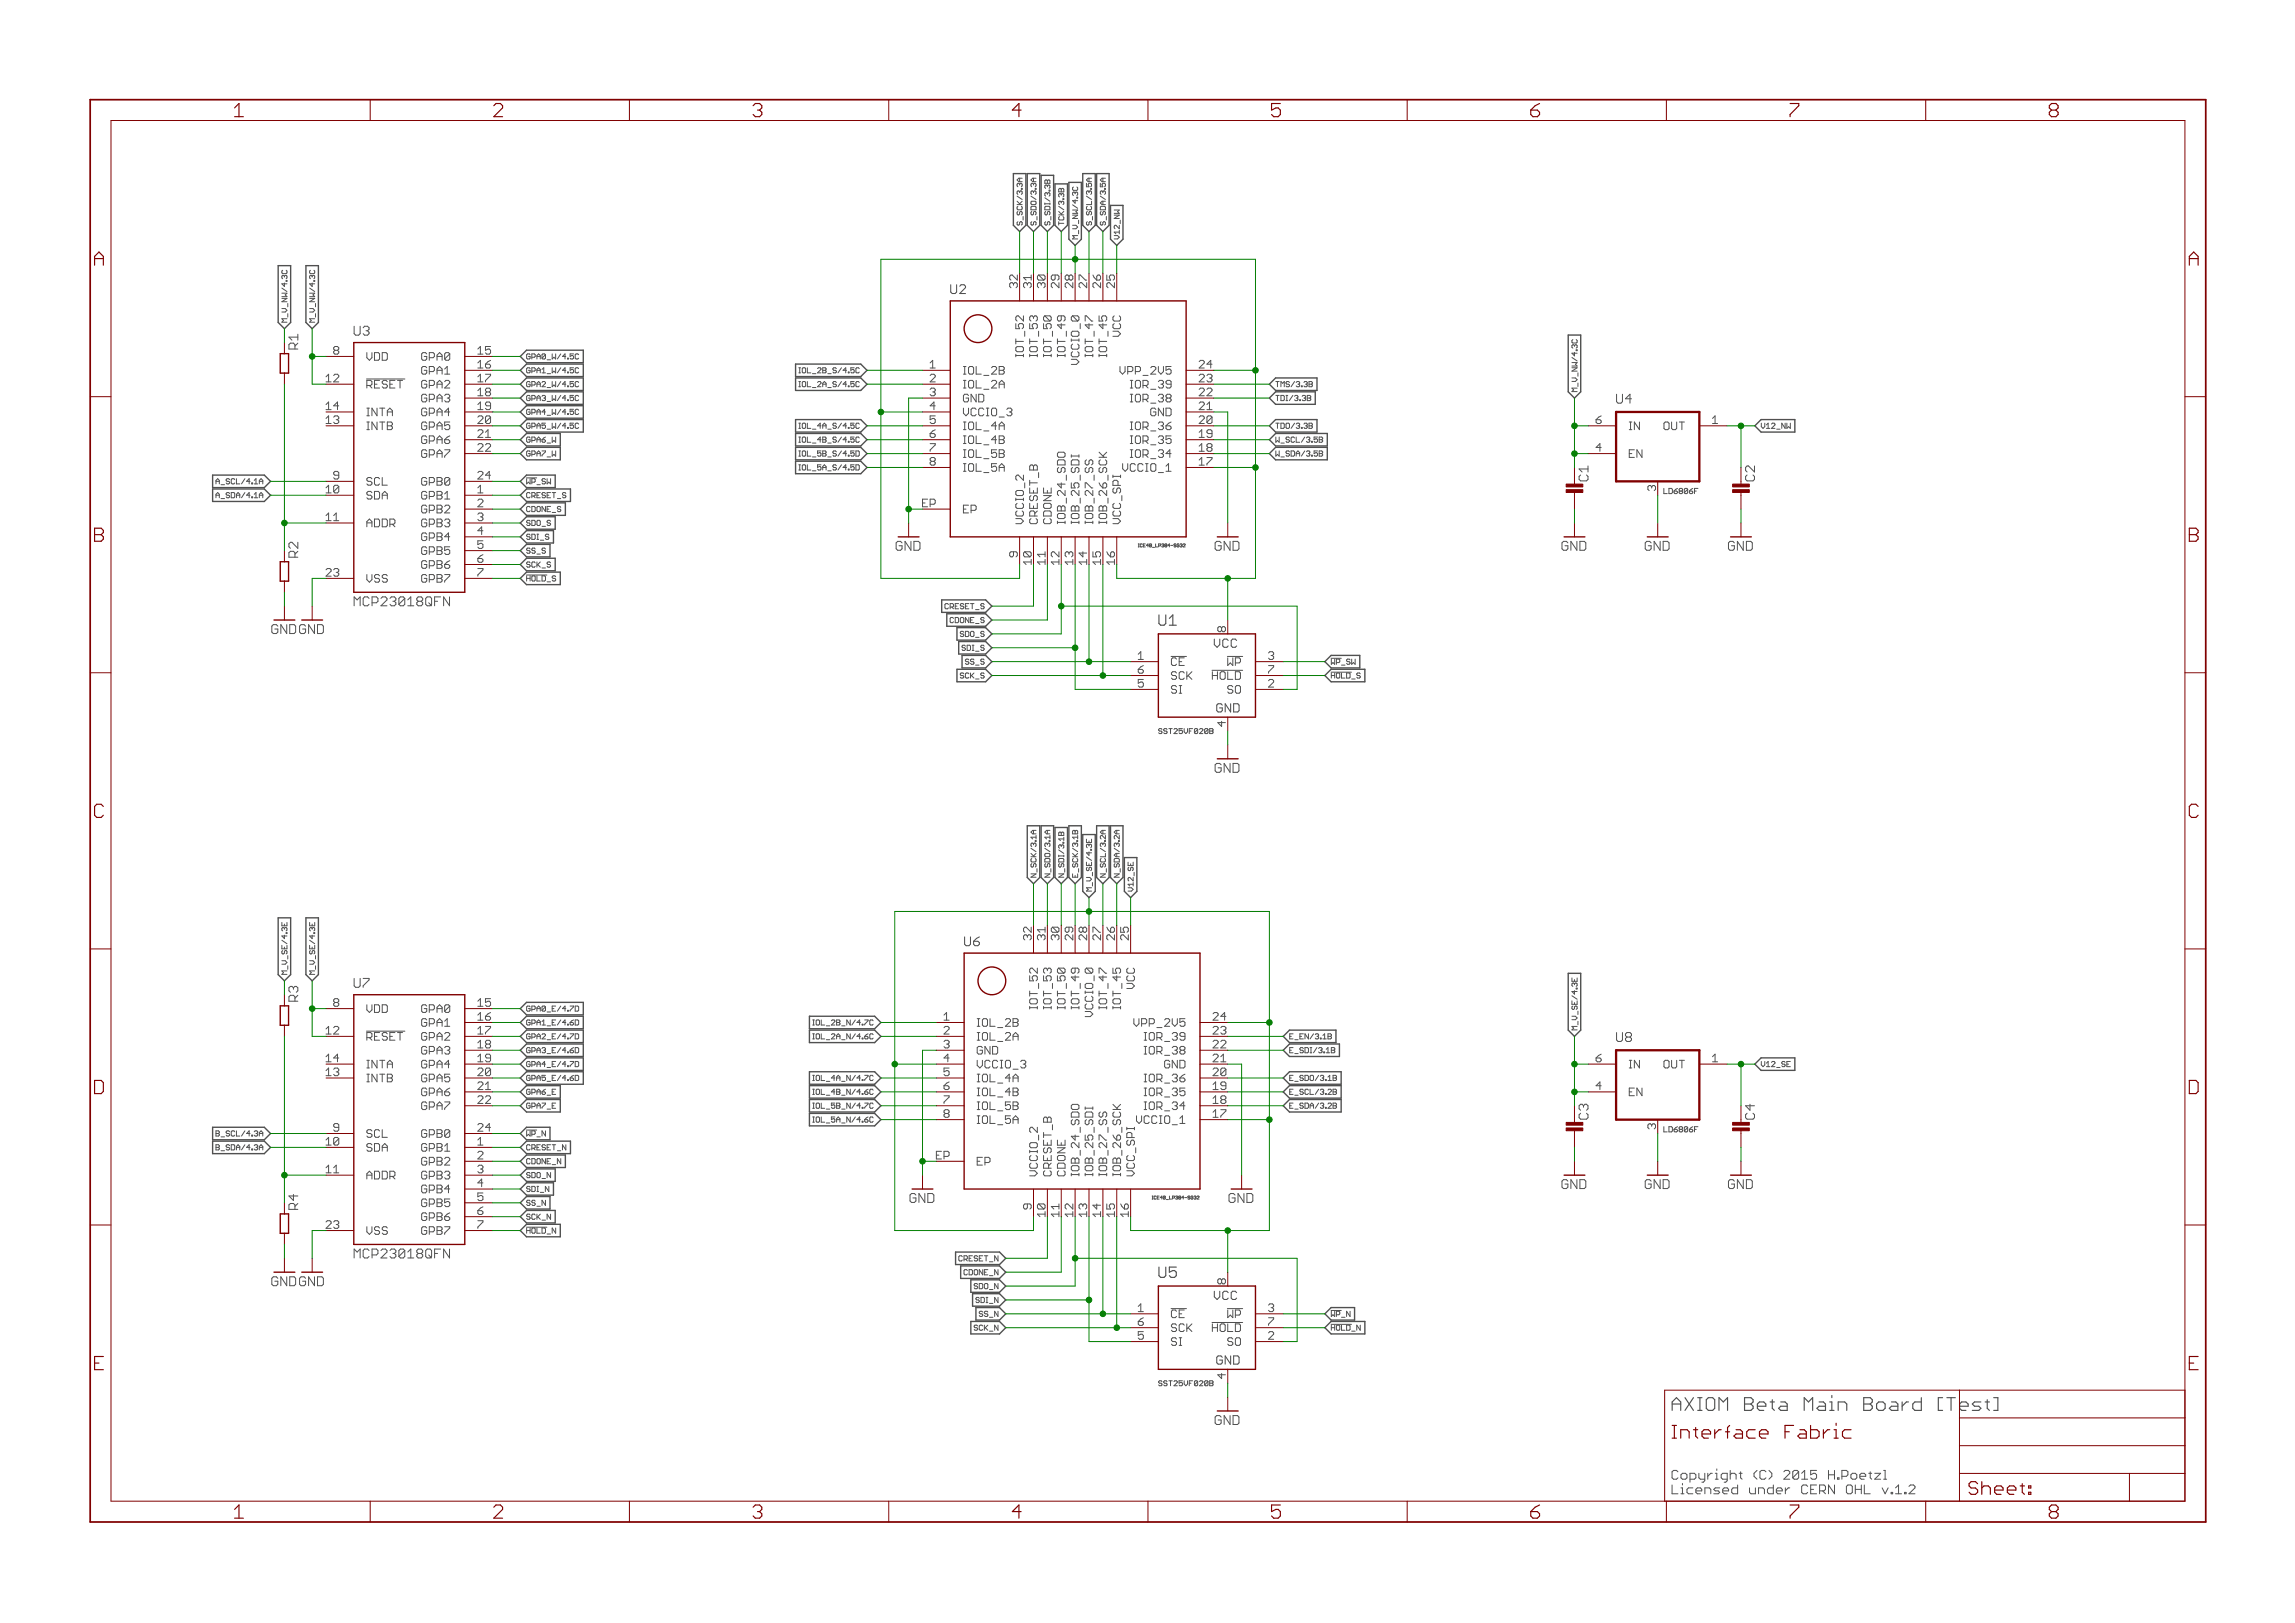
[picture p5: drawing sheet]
<svg xmlns="http://www.w3.org/2000/svg" width="420mm" height="297mm" viewBox="0 0 420 297" stroke-linecap="round" stroke-linejoin="round" font-family="sans-serif">
<defs><g id="words">
<g font-size="3.7" fill="#800000">
<text x="42.9" y="21.4">1</text>
<text x="90.3" y="21.4">2</text>
<text x="137.8" y="21.4">3</text>
<text x="185.3" y="21.4">4</text>
<text x="232.7" y="21.4">5</text>
<text x="280.2" y="21.4">6</text>
<text x="327.6" y="21.4">7</text>
<text x="375.1" y="21.4">8</text>
<text x="17.2" y="48.6">A</text>
<text x="400.7" y="48.6">A</text>
<text x="17.2" y="99.2">B</text>
<text x="400.7" y="99.2">B</text>
<text x="17.1" y="149.7">C</text>
<text x="400.6" y="149.7">C</text>
<text x="17" y="200.2">D</text>
<text x="400.5" y="200.2">D</text>
<text x="17.3" y="250.8">E</text>
<text x="400.7" y="250.8">E</text>
<text x="42.9" y="277.9">1</text>
<text x="90.3" y="277.9">2</text>
<text x="137.8" y="277.9">3</text>
<text x="185.3" y="277.9">4</text>
<text x="232.7" y="277.9">5</text>
<text x="280.2" y="277.9">6</text>
<text x="327.6" y="277.9">7</text>
<text x="375.1" y="277.9">8</text>
</g>
<text font-size="3.6" fill="#505050" x="306" y="258.2">AXIOM Beta Main Board [Test</text>
<g font-size="3.6" fill="#800000">
<text x="306" y="263.3">Interface Fabric</text>
<text x="358.9" y="258.2">]</text>
<text x="360.4" y="273.6">Sheet:</text>
</g>
<g font-size="2.9" fill="#505050">
<text x="212.1" y="114.5">U1</text>
<text x="212.1" y="233.9">U5</text>
</g>
<g font-size="2.5" fill="#505050">
<text x="174" y="53.8">U2</text>
<text x="64.8" y="61.4">U3</text>
<text x="295.9" y="73.9">U4</text>
<text x="54.6" y="102.1" transform="rotate(-90 54.6 102.1)">R2</text>
<text x="64.8" y="110.9">MCP23018QFN</text>
<text x="176.5" y="173.2">U6</text>
<text x="64.8" y="180.8">U7</text>
<text x="295.9" y="190.7">U8</text>
<text x="54.6" y="221.4" transform="rotate(-90 54.6 221.4)">R4</text>
<text x="64.8" y="230.3">MCP23018QFN</text>
<text x="306" y="270.8">Copyright (C) 2015 H.Poetzl</text>
<text x="306" y="273.5">Licensed under CERN OHL v.1.2</text>
</g>
<g font-size="2.5" fill="#008000">
<text x="54.6" y="64" transform="rotate(-90 54.6 64)">R1</text>
<text x="54.6" y="183.3" transform="rotate(-90 54.6 183.3)">R3</text>
</g>
<g font-size="2.5" fill="#800000">
<text x="290.8" y="88.1" transform="rotate(-90 290.8 88.1)">C1</text>
<text x="321.3" y="88.1" transform="rotate(-90 321.3 88.1)">C2</text>
<text x="163.2" y="100.8">GND</text>
<text x="221.6" y="100.8">GND</text>
<text x="285.1" y="100.8">GND</text>
<text x="300.3" y="100.8">GND</text>
<text x="315.6" y="100.8">GND</text>
<text x="48.9" y="116">GNDGND</text>
<text x="221.6" y="141.4">GND</text>
<text x="290.8" y="204.9" transform="rotate(-90 290.8 204.9)">C3</text>
<text x="321.3" y="204.9" transform="rotate(-90 321.3 204.9)">C4</text>
<text x="165.7" y="220.1">GND</text>
<text x="224.1" y="220.1">GND</text>
<text x="285.1" y="217.6">GND</text>
<text x="300.3" y="217.6">GND</text>
<text x="315.6" y="217.6">GND</text>
<text x="48.9" y="235.4">GNDGND</text>
<text x="221.6" y="260.8">GND</text>
</g>
<g font-size="2.3" fill="#505050">
<text x="222.2" y="118.6">VCC</text>
<text x="221.9" y="130.4">GND</text>
<text x="222.2" y="237.9">VCC</text>
<text x="221.9" y="249.8">GND</text>
</g>
<g font-size="2.1" fill="#505050">
<text x="186.3" y="52.7" transform="rotate(-90 186.3 52.7)">32</text>
<text x="188.9" y="52.7" transform="rotate(-90 188.9 52.7)">31</text>
<text x="191.4" y="52.7" transform="rotate(-90 191.4 52.7)">30</text>
<text x="193.9" y="52.7" transform="rotate(-90 193.9 52.7)">29</text>
<text x="196.5" y="52.7" transform="rotate(-90 196.5 52.7)">28</text>
<text x="199" y="52.7" transform="rotate(-90 199 52.7)">27</text>
<text x="201.6" y="52.7" transform="rotate(-90 201.6 52.7)">26</text>
<text x="204.1" y="52.7" transform="rotate(-90 204.1 52.7)">25</text>
<text x="61.1" y="64.9">8</text>
<text x="67.1" y="66">VDD</text>
<text x="77" y="66">GPA0</text>
<text x="87.4" y="64.9">15</text>
<text x="187.4" y="64.8" transform="rotate(-90 187.4 64.8)">IOT_52</text>
<text x="190" y="64.8" transform="rotate(-90 190 64.8)">IOT_53</text>
<text x="192.5" y="64.8" transform="rotate(-90 192.5 64.8)">IOT_50</text>
<text x="195.1" y="64.8" transform="rotate(-90 195.1 64.8)">IOT_49</text>
<text x="200.1" y="64.8" transform="rotate(-90 200.1 64.8)">IOT_47</text>
<text x="202.7" y="64.8" transform="rotate(-90 202.7 64.8)">IOT_45</text>
<text x="205.2" y="61.9" transform="rotate(-90 205.2 61.9)">VCC</text>
<text x="59.7" y="70">12</text>
<text x="67.1" y="71.1">RESET</text>
<text x="77" y="68.5">GPA1</text>
<text x="77" y="71.1">GPA2</text>
<text x="87.4" y="67.4">16</text>
<text x="87.4" y="70">17</text>
<text x="170.3" y="67.4">1</text>
<text x="170.3" y="70">2</text>
<text x="176.3" y="68.5">IOL_2B</text>
<text x="176.3" y="71.1">IOL_2A</text>
<text x="197.6" y="66.6" transform="rotate(-90 197.6 66.6)">VCCIO_0</text>
<text x="205.5" y="68.5">VPP_2V5</text>
<text x="207.2" y="71.1">IOR_39</text>
<text x="219.5" y="70">23</text>
<text x="219.5" y="67.4">24</text>
<text x="59.7" y="75">14</text>
<text x="59.7" y="77.6">13</text>
<text x="67.1" y="76.2">INTA</text>
<text x="77" y="73.6">GPA3</text>
<text x="77" y="76.2">GPA4</text>
<text x="87.4" y="72.5">18</text>
<text x="87.4" y="75">19</text>
<text x="87.4" y="77.6">20</text>
<text x="170.3" y="72.5">3</text>
<text x="170.3" y="75">4</text>
<text x="170.3" y="77.6">5</text>
<text x="176.3" y="73.6">GND</text>
<text x="176.3" y="76.2">VCCIO_3</text>
<text x="207.2" y="73.6">IOR_38</text>
<text x="209.9" y="76.2">GND</text>
<text x="219.5" y="77.6">20</text>
<text x="219.5" y="75">21</text>
<text x="219.5" y="72.5">22</text>
<text x="292.2" y="77.6">6</text>
<text x="313.5" y="77.6">1</text>
<text x="67.1" y="78.7">INTB</text>
<text x="77" y="78.7">GPA5</text>
<text x="77" y="81.2">GPA6</text>
<text x="77" y="83.8">GPA7</text>
<text x="87.4" y="80.1">21</text>
<text x="87.4" y="82.7">22</text>
<text x="170.3" y="80.1">6</text>
<text x="170.3" y="82.7">7</text>
<text x="176.3" y="78.7">IOL_4A</text>
<text x="176.3" y="81.2">IOL_4B</text>
<text x="176.3" y="83.8">IOL_5B</text>
<text x="207.2" y="83.8">IOR_34</text>
<text x="207.2" y="81.2">IOR_35</text>
<text x="207.2" y="78.7">IOR_36</text>
<text x="219.5" y="82.7">18</text>
<text x="219.5" y="80.1">19</text>
<text x="292.2" y="82.7">4</text>
<text x="298.2" y="78.7">IN</text>
<text x="298.2" y="83.8">EN</text>
<text x="304.2" y="78.7">OUT</text>
<text x="61.1" y="87.7">9</text>
<text x="67.1" y="88.8">SCL</text>
<text x="77" y="88.8">GPB0</text>
<text x="87.4" y="87.7">24</text>
<text x="170.3" y="85.2">8</text>
<text x="176.3" y="86.3">IOL_5A</text>
<text x="205.6" y="86.3">VCCIO_1</text>
<text x="219.5" y="85.2">17</text>
<text x="303.1" y="89.8" transform="rotate(-90 303.1 89.8)">3</text>
<text x="59.7" y="90.3">10</text>
<text x="59.7" y="95.4">11</text>
<text x="67.1" y="91.4">SDA</text>
<text x="77" y="91.4">GPB1</text>
<text x="77" y="93.9">GPB2</text>
<text x="87.4" y="90.3">1</text>
<text x="87.4" y="92.8">2</text>
<text x="87.4" y="95.4">3</text>
<text x="169" y="92.8">EP</text>
<text x="176.3" y="93.9">EP</text>
<text x="187.4" y="95.9" transform="rotate(-90 187.4 95.9)">VCCIO_2</text>
<text x="190" y="95.9" transform="rotate(-90 190 95.9)">CRESET_B</text>
<text x="192.5" y="95.9" transform="rotate(-90 192.5 95.9)">CDONE</text>
<text x="195.1" y="95.9" transform="rotate(-90 195.1 95.9)">IOB_24_SDO</text>
<text x="197.6" y="95.9" transform="rotate(-90 197.6 95.9)">IOB_25_SDI</text>
<text x="200.1" y="95.9" transform="rotate(-90 200.1 95.9)">IOB_27_SS</text>
<text x="202.7" y="95.9" transform="rotate(-90 202.7 95.9)">IOB_26_SCK</text>
<text x="205.2" y="95.9" transform="rotate(-90 205.2 95.9)">VCC_SPI</text>
<text x="67.1" y="96.5">ADDR</text>
<text x="77" y="96.5">GPB3</text>
<text x="77" y="99">GPB4</text>
<text x="77" y="101.5">GPB5</text>
<text x="87.4" y="97.9">4</text>
<text x="87.4" y="100.4">5</text>
<text x="186.3" y="101.9" transform="rotate(-90 186.3 101.9)">9</text>
<text x="59.7" y="105.5">23</text>
<text x="67.1" y="106.6">VSS</text>
<text x="77" y="104.1">GPB6</text>
<text x="77" y="106.6">GPB7</text>
<text x="87.4" y="103">6</text>
<text x="87.4" y="105.5">7</text>
<text x="188.9" y="103.3" transform="rotate(-90 188.9 103.3)">10</text>
<text x="191.4" y="103.3" transform="rotate(-90 191.4 103.3)">11</text>
<text x="193.9" y="103.3" transform="rotate(-90 193.9 103.3)">12</text>
<text x="196.5" y="103.3" transform="rotate(-90 196.5 103.3)">13</text>
<text x="199" y="103.3" transform="rotate(-90 199 103.3)">14</text>
<text x="201.6" y="103.3" transform="rotate(-90 201.6 103.3)">15</text>
<text x="204.1" y="103.3" transform="rotate(-90 204.1 103.3)">16</text>
<text x="224.4" y="115.7" transform="rotate(-90 224.4 115.7)">8</text>
<text x="208.4" y="125.8">5</text>
<text x="208.4" y="123.3">6</text>
<text x="208.4" y="120.7">1</text>
<text x="214.4" y="124.4">SCK</text>
<text x="214.4" y="121.9">CE</text>
<text x="221.4" y="124.4">HOLD</text>
<text x="224.1" y="121.9">WP</text>
<text x="232.2" y="125.8">2</text>
<text x="232.2" y="120.7">3</text>
<text x="232.2" y="123.3">7</text>
<text x="214.4" y="126.9">SI</text>
<text x="224.5" y="126.9">SO</text>
<text x="224.4" y="133" transform="rotate(-90 224.4 133)">4</text>
<text x="188.9" y="172.1" transform="rotate(-90 188.9 172.1)">32</text>
<text x="191.4" y="172.1" transform="rotate(-90 191.4 172.1)">31</text>
<text x="193.9" y="172.1" transform="rotate(-90 193.9 172.1)">30</text>
<text x="196.5" y="172.1" transform="rotate(-90 196.5 172.1)">29</text>
<text x="199" y="172.1" transform="rotate(-90 199 172.1)">28</text>
<text x="201.6" y="172.1" transform="rotate(-90 201.6 172.1)">27</text>
<text x="204.1" y="172.1" transform="rotate(-90 204.1 172.1)">26</text>
<text x="206.6" y="172.1" transform="rotate(-90 206.6 172.1)">25</text>
<text x="61.1" y="184.2">8</text>
<text x="67.1" y="185.4">VDD</text>
<text x="77" y="185.4">GPA0</text>
<text x="87.4" y="184.2">15</text>
<text x="190" y="184.2" transform="rotate(-90 190 184.2)">IOT_52</text>
<text x="192.5" y="184.2" transform="rotate(-90 192.5 184.2)">IOT_53</text>
<text x="195.1" y="184.2" transform="rotate(-90 195.1 184.2)">IOT_50</text>
<text x="197.6" y="184.2" transform="rotate(-90 197.6 184.2)">IOT_49</text>
<text x="200.1" y="186" transform="rotate(-90 200.1 186)">VCCIO_0</text>
<text x="202.7" y="184.2" transform="rotate(-90 202.7 184.2)">IOT_47</text>
<text x="205.2" y="184.2" transform="rotate(-90 205.2 184.2)">IOT_45</text>
<text x="207.7" y="181.2" transform="rotate(-90 207.7 181.2)">VCC</text>
<text x="59.7" y="189.3">12</text>
<text x="67.1" y="190.4">RESET</text>
<text x="77" y="187.9">GPA1</text>
<text x="77" y="190.4">GPA2</text>
<text x="87.4" y="186.8">16</text>
<text x="87.4" y="189.3">17</text>
<text x="87.4" y="191.9">18</text>
<text x="172.8" y="186.8">1</text>
<text x="172.8" y="189.3">2</text>
<text x="172.8" y="191.9">3</text>
<text x="178.8" y="187.9">IOL_2B</text>
<text x="178.8" y="190.4">IOL_2A</text>
<text x="208.1" y="187.9">VPP_2V5</text>
<text x="209.8" y="190.4">IOR_39</text>
<text x="222" y="191.9">22</text>
<text x="222" y="189.3">23</text>
<text x="222" y="186.8">24</text>
<text x="59.7" y="194.4">14</text>
<text x="59.7" y="196.9">13</text>
<text x="67.1" y="195.5">INTA</text>
<text x="77" y="193">GPA3</text>
<text x="77" y="195.5">GPA4</text>
<text x="87.4" y="194.4">19</text>
<text x="87.4" y="196.9">20</text>
<text x="172.8" y="194.4">4</text>
<text x="172.8" y="196.9">5</text>
<text x="178.8" y="193">GND</text>
<text x="178.8" y="195.5">VCCIO_3</text>
<text x="209.8" y="193">IOR_38</text>
<text x="212.4" y="195.5">GND</text>
<text x="222" y="196.9">20</text>
<text x="222" y="194.4">21</text>
<text x="292.2" y="194.4">6</text>
<text x="298.2" y="195.5">IN</text>
<text x="304.2" y="195.5">OUT</text>
<text x="313.5" y="194.4">1</text>
<text x="67.1" y="198">INTB</text>
<text x="77" y="198">GPA5</text>
<text x="77" y="200.6">GPA6</text>
<text x="77" y="203.1">GPA7</text>
<text x="87.4" y="199.5">21</text>
<text x="87.4" y="202">22</text>
<text x="172.8" y="199.5">6</text>
<text x="172.8" y="202">7</text>
<text x="178.8" y="198">IOL_4A</text>
<text x="178.8" y="200.6">IOL_4B</text>
<text x="178.8" y="203.1">IOL_5B</text>
<text x="209.8" y="203.1">IOR_34</text>
<text x="209.8" y="200.6">IOR_35</text>
<text x="209.8" y="198">IOR_36</text>
<text x="222" y="202">18</text>
<text x="222" y="199.5">19</text>
<text x="292.2" y="199.5">4</text>
<text x="298.2" y="200.6">EN</text>
<text x="59.7" y="209.6">10</text>
<text x="61.1" y="207.1">9</text>
<text x="67.1" y="208.2">SCL</text>
<text x="77" y="208.2">GPB0</text>
<text x="87.4" y="207.1">24</text>
<text x="87.4" y="209.6">1</text>
<text x="172.8" y="204.6">8</text>
<text x="178.8" y="205.7">IOL_5A</text>
<text x="208.1" y="205.7">VCCIO_1</text>
<text x="222" y="204.6">17</text>
<text x="303.1" y="206.6" transform="rotate(-90 303.1 206.6)">3</text>
<text x="59.7" y="214.7">11</text>
<text x="67.1" y="210.7">SDA</text>
<text x="67.1" y="215.8">ADDR</text>
<text x="77" y="210.7">GPB1</text>
<text x="77" y="213.3">GPB2</text>
<text x="77" y="215.8">GPB3</text>
<text x="87.4" y="212.2">2</text>
<text x="87.4" y="214.7">3</text>
<text x="171.5" y="212.2">EP</text>
<text x="178.8" y="213.3">EP</text>
<text x="190" y="215.3" transform="rotate(-90 190 215.3)">VCCIO_2</text>
<text x="192.5" y="215.3" transform="rotate(-90 192.5 215.3)">CRESET_B</text>
<text x="195.1" y="215.3" transform="rotate(-90 195.1 215.3)">CDONE</text>
<text x="197.6" y="215.3" transform="rotate(-90 197.6 215.3)">IOB_24_SDO</text>
<text x="200.1" y="215.3" transform="rotate(-90 200.1 215.3)">IOB_25_SDI</text>
<text x="202.7" y="215.3" transform="rotate(-90 202.7 215.3)">IOB_27_SS</text>
<text x="205.2" y="215.3" transform="rotate(-90 205.2 215.3)">IOB_26_SCK</text>
<text x="207.7" y="215.3" transform="rotate(-90 207.7 215.3)">VCC_SPI</text>
<text x="77" y="218.4">GPB4</text>
<text x="77" y="220.9">GPB5</text>
<text x="87.4" y="217.2">4</text>
<text x="87.4" y="219.8">5</text>
<text x="188.9" y="221.3" transform="rotate(-90 188.9 221.3)">9</text>
<text x="59.7" y="224.9">23</text>
<text x="67.1" y="226">VSS</text>
<text x="77" y="223.4">GPB6</text>
<text x="77" y="226">GPB7</text>
<text x="87.4" y="222.3">6</text>
<text x="87.4" y="224.9">7</text>
<text x="191.4" y="222.6" transform="rotate(-90 191.4 222.6)">10</text>
<text x="193.9" y="222.6" transform="rotate(-90 193.9 222.6)">11</text>
<text x="196.5" y="222.6" transform="rotate(-90 196.5 222.6)">12</text>
<text x="199" y="222.6" transform="rotate(-90 199 222.6)">13</text>
<text x="201.6" y="222.6" transform="rotate(-90 201.6 222.6)">14</text>
<text x="204.1" y="222.6" transform="rotate(-90 204.1 222.6)">15</text>
<text x="206.6" y="222.6" transform="rotate(-90 206.6 222.6)">16</text>
<text x="224.4" y="235" transform="rotate(-90 224.4 235)">8</text>
<text x="208.4" y="245.2">5</text>
<text x="208.4" y="242.6">6</text>
<text x="208.4" y="240.1">1</text>
<text x="214.4" y="243.8">SCK</text>
<text x="214.4" y="241.2">CE</text>
<text x="221.4" y="243.8">HOLD</text>
<text x="224.1" y="241.2">WP</text>
<text x="232.2" y="245.2">2</text>
<text x="232.2" y="240.1">3</text>
<text x="232.2" y="242.6">7</text>
<text x="214.4" y="246.3">SI</text>
<text x="224.5" y="246.3">SO</text>
<text x="224.4" y="252.3" transform="rotate(-90 224.4 252.3)">4</text>
</g>
<g font-size="1.4" fill="#505050">
<text x="187.2" y="41.2" transform="rotate(-90 187.2 41.2)">S_SCK/3.3A</text>
<text x="189.7" y="41.2" transform="rotate(-90 189.7 41.2)">S_SDO/3.3A</text>
<text x="192.3" y="41.2" transform="rotate(-90 192.3 41.2)">S_SDI/3.3B</text>
<text x="194.8" y="41.2" transform="rotate(-90 194.8 41.2)">TCK/3.3B</text>
<text x="199.9" y="41.2" transform="rotate(-90 199.9 41.2)">S_SCL/3.5A</text>
<text x="202.4" y="41.2" transform="rotate(-90 202.4 41.2)">S_SDA/3.5A</text>
<text x="197.3" y="43.8" transform="rotate(-90 197.3 43.8)">M_V_NW/4.3C</text>
<text x="205" y="43.8" transform="rotate(-90 205 43.8)">V12_NW</text>
<text x="52.6" y="59" transform="rotate(-90 52.6 59)">M_V_NW/4.3C</text>
<text x="57.7" y="59" transform="rotate(-90 57.7 59)">M_V_NW/4.3C</text>
<text x="96.4" y="65.7">GPA0_W/4.5C</text>
<text x="96.4" y="70.8">GPA2_W/4.5C</text>
<text x="96.4" y="68.3">GPA1_W/4.5C</text>
<text x="147.3" y="68.3">IOL_2B_S/4.5C</text>
<text x="147.3" y="70.8">IOL_2A_S/4.5C</text>
<text x="233.5" y="70.8">TMS/3.3B</text>
<text x="288.8" y="71.7" transform="rotate(-90 288.8 71.7)">M_V_NW/4.3C</text>
<text x="96.4" y="75.9">GPA4_W/4.5C</text>
<text x="96.4" y="73.4">GPA3_W/4.5C</text>
<text x="233.5" y="73.4">TDI/3.3B</text>
<text x="96.4" y="83.5">GPA7_W</text>
<text x="96.4" y="81">GPA6_W</text>
<text x="96.4" y="78.4">GPA5_W/4.5C</text>
<text x="147.2" y="83.5">IOL_5B_S/4.5D</text>
<text x="147.3" y="78.4">IOL_4A_S/4.5C</text>
<text x="147.3" y="81">IOL_4B_S/4.5C</text>
<text x="233.5" y="78.4">TDO/3.3B</text>
<text x="233.5" y="81">W_SCL/3.5B</text>
<text x="233.5" y="83.5">W_SDA/3.5B</text>
<text x="322.4" y="78.4">V12_NW</text>
<text x="40.3" y="88.6">A_SCL/4.1A</text>
<text x="96.4" y="88.6">WP_SW</text>
<text x="147.2" y="86.1">IOL_5A_S/4.5D</text>
<text x="40" y="91.1">A_SDA/4.1A</text>
<text x="96.4" y="91.1">CRESET_S</text>
<text x="96.4" y="93.7">CDONE_S</text>
<text x="304.8" y="90.4">LD6806F</text>
<text x="96.4" y="101.3">SS_S</text>
<text x="96.4" y="98.8">SDI_S</text>
<text x="96.4" y="96.2">SDO_S</text>
<text x="96.4" y="103.8">SCK_S</text>
<text x="96.4" y="106.4">HOLD_S</text>
<text x="173.3" y="111.5">CRESET_S</text>
<text x="173.7" y="114">CDONE_S</text>
<text x="175.7" y="116.5">SDO_S</text>
<text x="176.4" y="119.1">SDI_S</text>
<text x="176" y="124.1">SCK_S</text>
<text x="177" y="121.6">SS_S</text>
<text x="243.7" y="124.1">HOLD_S</text>
<text x="243.7" y="121.6">WP_SW</text>
<text x="212.1" y="134.3">SST25VF020B</text>
<text x="189.7" y="160.6" transform="rotate(-90 189.7 160.6)">N_SCK/3.1A</text>
<text x="192.3" y="160.6" transform="rotate(-90 192.3 160.6)">N_SDO/3.1A</text>
<text x="194.8" y="160.6" transform="rotate(-90 194.8 160.6)">N_SDI/3.1B</text>
<text x="197.3" y="160.6" transform="rotate(-90 197.3 160.6)">E_SCK/3.1B</text>
<text x="202.4" y="160.6" transform="rotate(-90 202.4 160.6)">N_SCL/3.2A</text>
<text x="205" y="160.6" transform="rotate(-90 205 160.6)">N_SDA/3.2A</text>
<text x="199.9" y="163.1" transform="rotate(-90 199.9 163.1)">M_V_SE/4.3E</text>
<text x="207.5" y="163.1" transform="rotate(-90 207.5 163.1)">V12_SE</text>
<text x="52.6" y="178.4" transform="rotate(-90 52.6 178.4)">M_V_SE/4.3E</text>
<text x="57.7" y="178.4" transform="rotate(-90 57.7 178.4)">M_V_SE/4.3E</text>
<text x="96.4" y="185.1">GPA0_E/4.7D</text>
<text x="96.4" y="187.6">GPA1_E/4.6D</text>
<text x="96.4" y="190.2">GPA2_E/4.7D</text>
<text x="149.7" y="187.6">IOL_2B_N/4.7C</text>
<text x="149.7" y="190.2">IOL_2A_N/4.6C</text>
<text x="236.1" y="190.2">E_EN/3.1B</text>
<text x="288.8" y="188.5" transform="rotate(-90 288.8 188.5)">M_V_SE/4.3E</text>
<text x="96.4" y="192.7">GPA3_E/4.6D</text>
<text x="96.4" y="195.3">GPA4_E/4.7D</text>
<text x="96.4" y="197.8">GPA5_E/4.6D</text>
<text x="149.7" y="197.8">IOL_4A_N/4.7C</text>
<text x="236.1" y="192.7">E_SDI/3.1B</text>
<text x="236.1" y="197.8">E_SDO/3.1B</text>
<text x="322.4" y="195.3">V12_SE</text>
<text x="96.4" y="200.3">GPA6_E</text>
<text x="96.4" y="202.9">GPA7_E</text>
<text x="149.7" y="200.3">IOL_4B_N/4.6C</text>
<text x="149.7" y="202.9">IOL_5B_N/4.7C</text>
<text x="236.1" y="200.3">E_SCL/3.2B</text>
<text x="236.1" y="202.9">E_SDA/3.2B</text>
<text x="40.3" y="208">B_SCL/4.3A</text>
<text x="96.4" y="208">WP_N</text>
<text x="149.7" y="205.4">IOL_5A_N/4.6C</text>
<text x="304.8" y="207.2">LD6806F</text>
<text x="40" y="210.5">B_SDA/4.3A</text>
<text x="96.4" y="215.6">SDO_N</text>
<text x="96.4" y="210.5">CRESET_N</text>
<text x="96.4" y="213">CDONE_N</text>
<text x="96.4" y="220.7">SS_N</text>
<text x="96.4" y="218.1">SDI_N</text>
<text x="96.4" y="223.2">SCK_N</text>
<text x="96.4" y="225.7">HOLD_N</text>
<text x="175.7" y="230.8">CRESET_N</text>
<text x="176" y="233.3">CDONE_N</text>
<text x="178.1" y="235.9">SDO_N</text>
<text x="178.8" y="238.4">SDI_N</text>
<text x="178.4" y="243.5">SCK_N</text>
<text x="179.4" y="241">SS_N</text>
<text x="243.7" y="241">WP_N</text>
<text x="243.7" y="243.5">HOLD_N</text>
<text x="212.1" y="253.7">SST25VF020B</text>
</g>
<g font-size=".8" fill="#505050">
<text x="209.2" y="100.1">ICE40_LP384-SG32</text>
<text x="211.7" y="219.5">ICE40_LP384-SG32</text>
</g>
</g></defs>
<path d="M362.6 256.6h-1.1l-.4 .4 .4 .4h.8l.3 .3-.3 .4h-1.2M363.4 256.6h.8M363.8 256.2v1.5l.4 .4M365 255.8h.8v2.3h-.8" fill="none" stroke="#505050" stroke-width=".21"/>
<g fill="none" stroke="#505050" stroke-width=".18">
<path d="M191.3 33.1l.1-.2 .3 .2 .4-.2 .1 .2M199.4 32.6v.7M199.8 32.6h-.6l-.3 .3M67.1 69.4h7M146.2 68.2h.4M146.2 67.3h.4M146.2 70.8h.4M146.2 69.8h.4M146.2 78.4h.4M146.2 77.4h.4M146.2 80h.4M146.4 67.3v.9"/>
<path d="M146.4 69.8v1M146.4 77.4v1M146.4 80v.9M147 67.3l-.1 .2v.6l.1 .1M147 69.8l-.1 .2v.6l.1 .2M147 77.4l-.1 .2v.6l.1 .2M147 80l-.1 .2v.6l.1 .1M39.5 88.1h.7M39.9 87.6l-.4 .3v.7M146.2 80.9h.4M146.2 83.5h.4M146.2 82.5h.4"/>
<path d="M146.2 86h.4M146.2 85.1h.4M146.4 82.5v1M146.4 85.1v.9M208.4 99.5h.2M208.5 99.5v.6M209 99.5l-.3 .1v.4l.3 .1M96.4 105.2h3.7M208.4 100.1h.2M221.9 122.7h5.6M243.7 123h3.7M196.4 152.1l.1-.1 .3 .1 .3-.1 .2 .1"/>
<path d="M198.9 153.6v.6M199.8 153.6v.6M51.6 168.8v.6M52.5 168.8v.6M56.7 168.8v.6M57.6 168.8v.6M287.8 179v.6M288.7 179v.6M67.1 188.7h7M148.8 199.3h.3M148.8 187.6h.3M148.8 186.7h.3"/>
<path d="M148.8 190.1h.3M148.8 189.2h.3M148.8 197.8h.3M148.8 196.8h.3M148.9 186.7v.9M148.9 189.2v.9M148.9 196.8v1M148.9 199.3v1M243.6 189.2l.2 .2-.2 .3 .2 .3-.2 .1M244.1 199.3h.4l.2 .2-.2 .3M244.1 199.8h.4M244.2 191.7l.2 .2-.2 .3 .2 .3-.2 .2"/>
<path d="M244.5 199.8l.2 .3-.2 .2h-.4M39.5 207.5h.5M39.5 210h.5M40 207h-.5v.9h.5M40 209.5h-.5v1h.5M148.8 200.3h.3M148.8 202.8h.3M148.8 201.9h.3M148.8 205.4h.3M148.8 204.4h.3M148.9 201.9v.9M148.9 204.4v1"/>
<path d="M210.9 219.5h.2M210.9 218.9h.2M211 218.9v.6M211.6 218.9l-.3 .1v.4l.3 .1M96.4 224.6h3.7M221.9 242h5.6M243.7 242.4h3.7M342.1 269.6h.6M342.4 269.4v1.1l.3 .2M343.2 269.6h1.1l-1.1 1.1M344.8 269.1h.3v1.6M347 272.3l.6-.5v1.6"/>
<path d="M347 273.4h1.1M348.7 273.1h.3v.3h-.3zM349.5 272l.3-.2h.5l.3 .2v.3l-1.1 1.1h1.1"/>
</g>
<g fill="none" stroke="#505050" stroke-width=".25">
<path d="M185.5 31.8h2.3v9.4l-1.1 1.2-1.2-1.2zM188.1 31.8h2.3v9.4l-1.2 1.2-1.1-1.2zM190.6 32.1h2.3v9.1l-1.2 1.2-1.1-1.2zM193.1 33.7h2.3v7.5l-1.1 1.2-1.2-1.2zM195.7 33.4h2.3v10.4l-1.2 1.1-1.1-1.1zM198.2 31.8h2.3v9.4l-1.1 1.2-1.2-1.2zM200.8 31.8h2.3v9.4l-1.2 1.2-1.1-1.2zM203.3 37.6h2.3v6.2l-1.2 1.1-1.1-1.1zM50.9 48.6h2.3v10.4l-1.1 1.2-1.2-1.2zM56 48.6h2.3v10.4l-1.2 1.2-1.1-1.2zM96.4 79.3h6.2v2.3h-6.2l-1.2-1.1zM96.4 69.2h10.4v2.3h-10.4l-1.2-1.2z"/>
<path d="M96.4 71.7h10.4v2.3h-10.4l-1.2-1.1zM96.4 76.8h10.4v2.3h-10.4l-1.2-1.2zM96.4 66.6h10.4v2.3h-10.4l-1.2-1.1zM96.4 64.1h10.4v2.3h-10.4l-1.2-1.2zM96.4 74.3h10.4v2.2h-10.4l-1.2-1.1zM145.6 69.2h12l1.1 1.1-1.1 1.2h-12zM145.6 76.8h12l1.1 1.1-1.1 1.2h-12zM145.6 79.3h12l1.1 1.2-1.1 1.1h-12zM145.6 66.6h12l1.1 1.2-1.1 1.1h-12zM232.4 72.9l1.1-1.2h7.3v2.3h-7.3zM232.4 70.3l1.1-1.1h7.6v2.3h-7.6zM232.4 77.9l1.1-1.1h7.6v2.3h-7.6z"/>
<path d="M287.1 61.3h2.3v10.4l-1.2 1.2-1.1-1.2zM322.4 76.8h6.2v2.3h-6.2l-1.1-1.2zM38.9 89.5h9.5l1.1 1.1-1.1 1.2h-9.5zM38.9 87h9.5l1.1 1.1-1.1 1.1h-9.5zM96.4 87h5.2v2.2h-5.2l-1.2-1.1zM96.4 94.6h5.2v2.3h-5.2l-1.2-1.2zM96.4 97.1h4.9v2.3h-4.9l-1.2-1.1zM96.4 89.5h8v2.3h-8l-1.2-1.2zM96.4 92h7.1v2.3h-7.1l-1.2-1.1zM96.4 81.9h6.2v2.3h-6.2l-1.2-1.2zM145.6 81.9h12l1.1 1.1-1.1 1.2h-12zM145.6 84.4h12l1.1 1.2-1.1 1.1h-12z"/>
<path d="M232.4 80.5l1.1-1.2h9.5v2.3h-9.5zM232.4 83l1.1-1.1h9.5v2.3h-9.5zM95.2 100.8l1.2-1.2h4.3v2.3h-4.3zM95.2 103.3l1.2-1.1h5.2v2.3h-5.2zM95.2 105.9l1.2-1.2h6.2v2.3h-6.2zM172.4 109.8h8l1.2 1.1-1.2 1.2h-8zM173.3 112.3h7.1l1.2 1.2-1.2 1.1h-7.1zM175.2 114.9h5.2l1.2 1.1-1.2 1.2h-5.2zM175.5 117.4h4.9l1.2 1.2-1.2 1.1h-4.9zM176.1 120h4.3l1.2 1.1-1.2 1.1h-4.3zM175.2 122.5h5.2l1.2 1.1-1.2 1.2h-5.2zM242.5 123.6l1.2-1.1h6.2v2.3h-6.2z"/>
<path d="M242.5 121.1l1.2-1.1h5.2v2.2h-5.2zM188.1 151.1h2.3v9.5l-1.2 1.1-1.1-1.1zM190.6 151.1h2.3v9.5l-1.2 1.1-1.1-1.1zM193.1 151.4h2.3v9.2l-1.1 1.1-1.2-1.1zM195.7 151.1h2.3v9.5l-1.2 1.1-1.1-1.1zM198.2 152.7h2.3v10.4l-1.1 1.2-1.2-1.2zM200.8 151.1h2.3v9.5l-1.2 1.1-1.1-1.1zM203.3 151.1h2.3v9.5l-1.2 1.1-1.1-1.1zM205.8 157h2.3v6.1l-1.1 1.2-1.2-1.2zM50.9 168h2.3v10.4l-1.1 1.1-1.2-1.1zM56 168h2.3v10.4l-1.2 1.1-1.1-1.1zM287.1 178.1h2.3v10.4l-1.2 1.2-1.1-1.2z"/>
<path d="M95.2 199.8l1.2-1.1h6.2v2.3h-6.2zM95.2 187.1l1.2-1.1h10.4v2.3h-10.4zM95.2 184.6l1.2-1.1h10.4v2.2h-10.4zM96.4 188.5h10.4v2.3h-10.4l-1.2-1.1zM96.4 191.1h10.4v2.3h-10.4l-1.2-1.2zM96.4 196.2h10.4v2.2h-10.4l-1.2-1.1zM96.4 193.6h10.4v2.3h-10.4l-1.2-1.1zM148.2 188.5h11.9l1.2 1.2-1.2 1.1h-11.9zM148.2 196.2h11.9l1.2 1.1-1.2 1.1h-11.9zM148.2 198.7h11.9l1.2 1.1-1.2 1.2h-11.9zM148.2 186h11.9l1.2 1.1-1.2 1.2h-11.9zM234.9 197.3l1.2-1.1h9.4v2.2h-9.4z"/>
<path d="M234.9 199.8l1.2-1.1h9.4v2.3h-9.4zM236.1 191.1h9.1v2.3h-9.1l-1.2-1.2zM236.1 188.5h8.5v2.3h-8.5l-1.2-1.1zM321.3 194.8l1.1-1.2h6.2v2.3h-6.2zM38.9 208.9h9.5l1.1 1.1-1.1 1.1h-9.5zM38.9 206.3h9.5l1.1 1.2-1.1 1.1h-9.5zM95.2 207.5l1.2-1.2h4.3v2.3h-4.3zM95.2 215.1l1.2-1.2h5.2v2.3h-5.2zM95.2 217.6l1.2-1.1h4.9v2.2h-4.9zM95.2 210l1.2-1.1h8v2.2h-8zM95.2 212.5l1.2-1.1h7.1v2.3h-7.1zM95.2 202.4l1.2-1.2h6.2v2.3h-6.2z"/>
<path d="M148.2 201.2h11.9l1.2 1.2-1.2 1.1h-11.9zM148.2 203.8h11.9l1.2 1.1-1.2 1.2h-11.9zM234.9 202.4l1.2-1.2h9.4v2.3h-9.4zM95.2 220.1l1.2-1.1h4.3v2.3h-4.3zM95.2 222.7l1.2-1.2h5.2v2.3h-5.2zM95.2 225.2l1.2-1.1h6.2v2.3h-6.2zM174.9 229.2h8.1l1.1 1.1-1.1 1.1h-8.1zM175.9 231.7h7.1l1.1 1.1-1.1 1.2h-7.1zM177.7 234.2h5.3l1.1 1.2-1.1 1.1h-5.3zM178.1 236.8h4.9l1.1 1.1-1.1 1.2h-4.9zM178.7 239.3h4.3l1.1 1.2-1.1 1.1h-4.3zM177.7 241.9h5.3l1.1 1.1-1.1 1.1h-5.3z"/>
<path d="M242.5 240.5l1.2-1.2h4.3v2.3h-4.3zM242.5 243l1.2-1.1h6.2v2.2h-6.2z"/>
</g>
<path d="M335.8 261.7h.3v1.5M335.8 263.2h.7M336.1 260.5v.4M338.9 261.7h-1.2l-.4 .3v.8l.4 .4h1.2" fill="none" stroke="#800000" stroke-width=".21"/>
<g fill="none" stroke="#800000" stroke-width=".18">
<path d="M67.8 18.2v3.9M115.2 18.2v3.9M162.7 18.2v3.9M210.2 18.2v3.9M257.6 18.2v3.9M305.1 18.2v3.9M352.6 18.2v3.9M20.3 22.1h379.7v252.6h-379.7zM186.7 50v5.1M189.2 50v5.1M191.7 50v5.1M194.3 50v5.1"/>
<path d="M196.8 50v5.1M199.4 50v5.1M201.9 50v5.1M204.4 50v5.1M16.5 72.6h3.8M52.1 62.7v2M52.1 68.3v2M59.7 70.3h5.1M59.7 75.4h5.1M59.7 77.9h5.1M59.7 65.2h5.1M85.1 67.8h5.1"/>
<path d="M85.1 70.3h5.1M85.1 72.9h5.1M85.1 75.4h5.1M85.1 77.9h5.1M85.1 65.2h5.1M168.9 67.8h5.1M168.9 70.3h5.1M168.9 72.9h5.1M168.9 75.4h5.1M168.9 77.9h5.1M217.1 67.8h5.1M217.1 70.3h5.1"/>
<path d="M217.1 72.9h5.1M217.1 75.4h5.1M217.1 77.9h5.1M290.8 77.9h5.1M311.1 77.9h5.1M400 72.6h3.8M59.7 88.1h5.1M59.7 90.6h5.1M59.7 95.7h5.1M85.1 80.5h5.1M85.1 83h5.1M85.1 93.2h5.1"/>
<path d="M85.1 88.1h5.1M85.1 90.6h5.1M85.1 95.7h5.1M85.1 98.3h5.1M166.3 95.7v2.6M168.9 80.5h5.1M168.9 83h5.1M168.9 85.6h5.1M168.9 93.2h5.1M186.7 98.3v5M189.2 98.3v5M191.7 98.3v5"/>
<path d="M194.3 98.3v5M196.8 98.3v5M199.4 98.3v5M201.9 98.3v5M204.4 98.3v5M217.1 80.5h5.1M217.1 83h5.1M217.1 85.6h5.1M224.8 95.7v2.6M288.2 90.1v3.1M288.2 95.7v2.6M290.8 83h5.1"/>
<path d="M303.5 88.1v2.5M303.5 95.7v2.6M318.7 90.1v3.1M318.7 95.7v2.6M52.1 100.8v2M52.1 106.4v2M52.1 110.9v2.6M57.1 110.9v2.6M59.7 105.9h5.1M85.1 100.8h5.1M85.1 103.3h5.1M85.1 105.9h5.1"/>
<path d="M224.8 113.5v2.5M16.5 123.1h3.8M207 126.2h5.1M207 123.6h5.1M207 121.1h5.1M224.8 131.3v2.5M224.8 136.3v2.6M229.8 126.2h5.1M229.8 123.6h5.1M229.8 121.1h5.1M400 123.1h3.8M16.5 173.7h3.8"/>
<path d="M189.2 169.4v5M191.7 169.4v5M194.3 169.4v5M196.8 169.4v5M199.4 169.4v5M201.9 169.4v5M204.4 169.4v5M207 169.4v5M400 173.7h3.8M52.1 182.1v2M52.1 187.6v2.1M59.7 189.7h5.1"/>
<path d="M59.7 194.8h5.1M59.7 197.3h5.1M59.7 184.6h5.1M85.1 187.1h5.1M85.1 189.7h5.1M85.1 192.2h5.1M85.1 194.8h5.1M85.1 197.3h5.1M85.1 199.8h5.1M85.1 184.6h5.1M171.4 187.1h5.1M171.4 189.7h5.1"/>
<path d="M171.4 192.2h5.1M171.4 194.8h5.1M171.4 197.3h5.1M171.4 199.8h5.1M219.7 187.1h5.1M219.7 189.7h5.1M219.7 192.2h5.1M219.7 194.8h5.1M219.7 197.3h5.1M219.7 199.8h5.1M290.8 194.8h5.1M290.8 199.8h5.1"/>
<path d="M311.1 194.8h5.1M59.7 207.5h5.1M59.7 210h5.1M59.7 215.1h5.1M85.1 202.4h5.1M85.1 212.5h5.1M85.1 207.5h5.1M85.1 210h5.1M85.1 215.1h5.1M85.1 217.6h5.1M168.9 215.1v2.5M171.4 202.4h5.1"/>
<path d="M171.4 204.9h5.1M171.4 212.5h5.1M189.2 217.6v5.1M191.7 217.6v5.1M194.3 217.6v5.1M196.8 217.6v5.1M199.4 217.6v5.1M201.9 217.6v5.1M204.4 217.6v5.1M207 217.6v5.1M219.7 202.4h5.1M219.7 204.9h5.1"/>
<path d="M227.3 215.1v2.5M288.2 206.9v3.1M288.2 212.5v2.6M303.5 204.9v2.6M303.5 212.5v2.6M318.7 206.9v3.1M318.7 212.5v2.6M16.5 224.2h3.8M52.1 220.1v2.1M52.1 225.7v2.1M52.1 230.3v2.5M57.1 230.3v2.5"/>
<path d="M59.7 225.2h5.1M85.1 220.1h5.1M85.1 222.7h5.1M85.1 225.2h5.1M224.8 232.8v2.6M400 224.2h3.8M207 245.5h5.1M207 243h5.1M207 240.5h5.1M224.8 250.6v2.6M224.8 255.7v2.5M229.8 245.5h5.1"/>
<path d="M229.8 243h5.1M229.8 240.5h5.1M400 254.4h-95.2v20.3M400 259.5h-41.3v15.2M67.8 274.7v3.9M115.2 274.7v3.9M162.7 274.7v3.9M210.2 274.7v3.9M257.6 274.7v3.9M305.1 274.7v3.9M352.6 274.7v3.9M358.7 269.7h41.3"/>
<path d="M358.7 264.6h41.3M389.8 269.7v5"/>
</g>
<path d="M16.5 18.2h387.3v260.4h-387.3z" fill="none" stroke="#800000" stroke-width=".32"/>
<g fill="none" stroke="#800000" stroke-width=".25">
<path d="M174 55.1h43.1v43.2h-43.1zM51.3 64.7h1.5v3.6h-1.5zM64.8 62.7h20.3v45.7h-20.3zM51.3 102.8h1.5v3.6h-1.5zM212.1 116h17.7v15.3h-17.7zM176.5 174.4h43.2v43.2h-43.2zM51.3 184.1h1.5v3.5h-1.5zM64.8 182.1h20.3v45.7h-20.3zM51.3 222.2h1.5v3.5h-1.5zM212.1 235.4h17.7v15.2h-17.7z"/>
<circle cx="179" cy="60.2" r="2.54"/>
<circle cx="181.6" cy="179.5" r="2.54"/>
</g>
<path d="M295.9 75.4h15.2v12.7h-15.2zM295.9 192.2h15.2v12.7h-15.2z" fill="none" stroke="#800000" stroke-width=".42"/>
<g fill="#800000" stroke="#800000" stroke-width=".18">
<path d="M286.7 89.6h3.1v.5h-3.1z"/>
<path d="M286.7 88.6h3.1v.5h-3.1z"/>
<path d="M317.2 89.6h3.1v.5h-3.1z"/>
<path d="M317.2 88.6h3.1v.5h-3.1z"/>
<path d="M286.7 206.4h3.1v.5h-3.1z"/>
<path d="M286.7 205.4h3.1v.5h-3.1z"/>
<path d="M317.2 206.4h3.1v.5h-3.1z"/>
<path d="M317.2 205.4h3.1v.5h-3.1z"/>
</g>
<g fill="none" stroke="#008000" stroke-width=".18">
<path d="M186.7 42.4v7.6M189.2 42.4v7.6M191.7 42.4v7.6M194.3 42.4v7.6M196.8 44.9v5.1M199.4 42.4v7.6M201.9 42.4v7.6M204.4 44.9v5.1M52.1 70.3v30.5M57.1 60.2v10.1h2.6M57.1 65.2h2.6M90.2 75.4h5"/>
<path d="M90.2 72.9h5M90.2 70.3h5M90.2 77.9h5M90.2 67.8h5M90.2 65.2h5M158.7 70.3h10.2M158.7 77.9h10.2M158.7 67.8h10.2M161.3 75.4h7.6M168.9 72.9h-2.6v22.8M222.2 75.4h2.6v20.3M222.2 72.9h10.2"/>
<path d="M222.2 70.3h10.2M222.2 77.9h10.2M222.2 67.8h7.6M288.2 72.9v12.7M288.2 77.9h2.6M316.2 77.9h5.1M318.7 77.9v7.7M49.5 90.6h10.2M49.5 88.1h10.2M52.1 95.7h7.6M90.2 93.2h5M90.2 98.3h5"/>
<path d="M90.2 95.7h5M90.2 90.6h5M90.2 80.5h5M90.2 83h5M90.2 88.1h5M158.7 80.5h10.2M158.7 83h10.2M158.7 85.6h10.2M166.3 93.2h2.6M222.2 80.5h10.2M222.2 83h10.2M222.2 85.6h7.6"/>
<path d="M288.2 93.2v2.5M288.2 83h2.6M303.5 90.6v5.1M318.7 93.2v2.5M52.1 108.4v2.5M59.7 105.9h-2.6v5M90.2 105.9h5M90.2 100.8h5M90.2 103.3h5M181.6 118.6h15.2M186.7 103.3v2.6h-25.4v-58.4h68.5v58.4h-25.4v-2.6M189.2 103.3v7.6h-7.6"/>
<path d="M191.7 103.3v10.2h-10.1M194.3 110.9h43.2v15.3h-2.6M194.3 103.3v12.7h-12.7M196.8 103.3v22.9h10.2M199.4 103.3v17.8M201.9 103.3v20.3M224.8 105.9v7.6M181.6 121.1h25.4M181.6 123.6h25.4M224.8 133.8v2.5M234.9 121.1h7.6M234.9 123.6h7.6"/>
<path d="M57.1 179.5v10.2h2.6M189.2 161.7v7.7M191.7 161.7v7.7M194.3 161.7v7.7M196.8 161.7v7.7M199.4 164.3v5.1M201.9 161.7v7.7M204.4 161.7v7.7M207 164.3v5.1M52.1 189.7v30.4M57.1 184.6h2.6M90.2 194.8h5"/>
<path d="M90.2 192.2h5M90.2 189.7h5M90.2 197.3h5M90.2 199.8h5M90.2 187.1h5M90.2 184.6h5M161.3 189.7h10.1M161.3 197.3h10.1M161.3 199.8h10.1M161.3 187.1h10.1M163.8 194.8h7.6M171.4 192.2h-2.5v22.9"/>
<path d="M224.8 194.8h2.5v20.3M224.8 192.2h10.1M224.8 189.7h10.1M224.8 197.3h10.1M224.8 199.8h10.1M224.8 187.1h7.6M288.2 194.8h2.6M288.2 189.7v12.7M288.2 199.8h2.6M316.2 194.8h5.1M318.7 194.8v7.6M49.5 210h10.2"/>
<path d="M49.5 207.5h10.2M52.1 215.1h7.6M90.2 212.5h5M90.2 217.6h5M90.2 215.1h5M90.2 210h5M90.2 207.5h5M90.2 202.4h5M161.3 202.4h10.1M161.3 204.9h10.1M168.9 212.5h2.5M224.8 202.4h10.1"/>
<path d="M224.8 204.9h7.6M288.2 210v2.5M303.5 207.5v5M318.7 210v2.5M52.1 227.8v2.5M59.7 225.2h-2.6v5.1M90.2 225.2h5M90.2 220.1h5M90.2 222.7h5M184.1 237.9h15.3M189.2 222.7v2.5h-25.4v-58.4h68.6v58.4h-25.4v-2.5M191.7 222.7v7.6h-7.6"/>
<path d="M194.3 222.7v10.1h-10.2M196.8 230.3h40.7v15.2h-2.6M196.8 222.7v12.7h-12.7M199.4 222.7v22.8h7.6M201.9 222.7v17.8M204.4 222.7v20.3M224.8 225.2v7.6M184.1 240.5h22.9M184.1 243h22.9M224.8 253.2v2.5M234.9 240.5h7.6M234.9 243h7.6"/>
</g>
<g fill="#008000" stroke="#008000" stroke-width=".18">
<circle cx="168.9" cy="212.5" r=".51"/>
<circle cx="166.3" cy="93.2" r=".51"/>
<circle cx="201.9" cy="240.5" r=".51"/>
<circle cx="204.4" cy="243" r=".51"/>
<circle cx="199.4" cy="237.9" r=".51"/>
<circle cx="196.8" cy="230.3" r=".51"/>
<circle cx="318.7" cy="194.8" r=".51"/>
<circle cx="199.4" cy="121.1" r=".51"/>
<circle cx="201.9" cy="123.6" r=".51"/>
<circle cx="196.8" cy="118.6" r=".51"/>
<circle cx="194.3" cy="110.9" r=".51"/>
<circle cx="318.7" cy="77.9" r=".51"/>
<circle cx="52.1" cy="95.7" r=".51"/>
<circle cx="57.1" cy="65.2" r=".51"/>
<circle cx="196.8" cy="47.5" r=".51"/>
<circle cx="229.8" cy="67.8" r=".51"/>
<circle cx="161.3" cy="75.4" r=".51"/>
<circle cx="229.8" cy="85.6" r=".51"/>
<circle cx="224.8" cy="105.9" r=".51"/>
<circle cx="288.2" cy="77.9" r=".51"/>
<circle cx="288.2" cy="83" r=".51"/>
<circle cx="52.1" cy="215.1" r=".51"/>
<circle cx="57.1" cy="184.6" r=".51"/>
<circle cx="199.4" cy="166.8" r=".51"/>
<circle cx="232.4" cy="187.1" r=".51"/>
<circle cx="163.8" cy="194.8" r=".51"/>
<circle cx="232.4" cy="204.9" r=".51"/>
<circle cx="224.8" cy="225.2" r=".51"/>
<circle cx="288.2" cy="194.8" r=".51"/>
<circle cx="288.2" cy="199.8" r=".51"/>
</g>
<use href="#words"/>
</svg>
